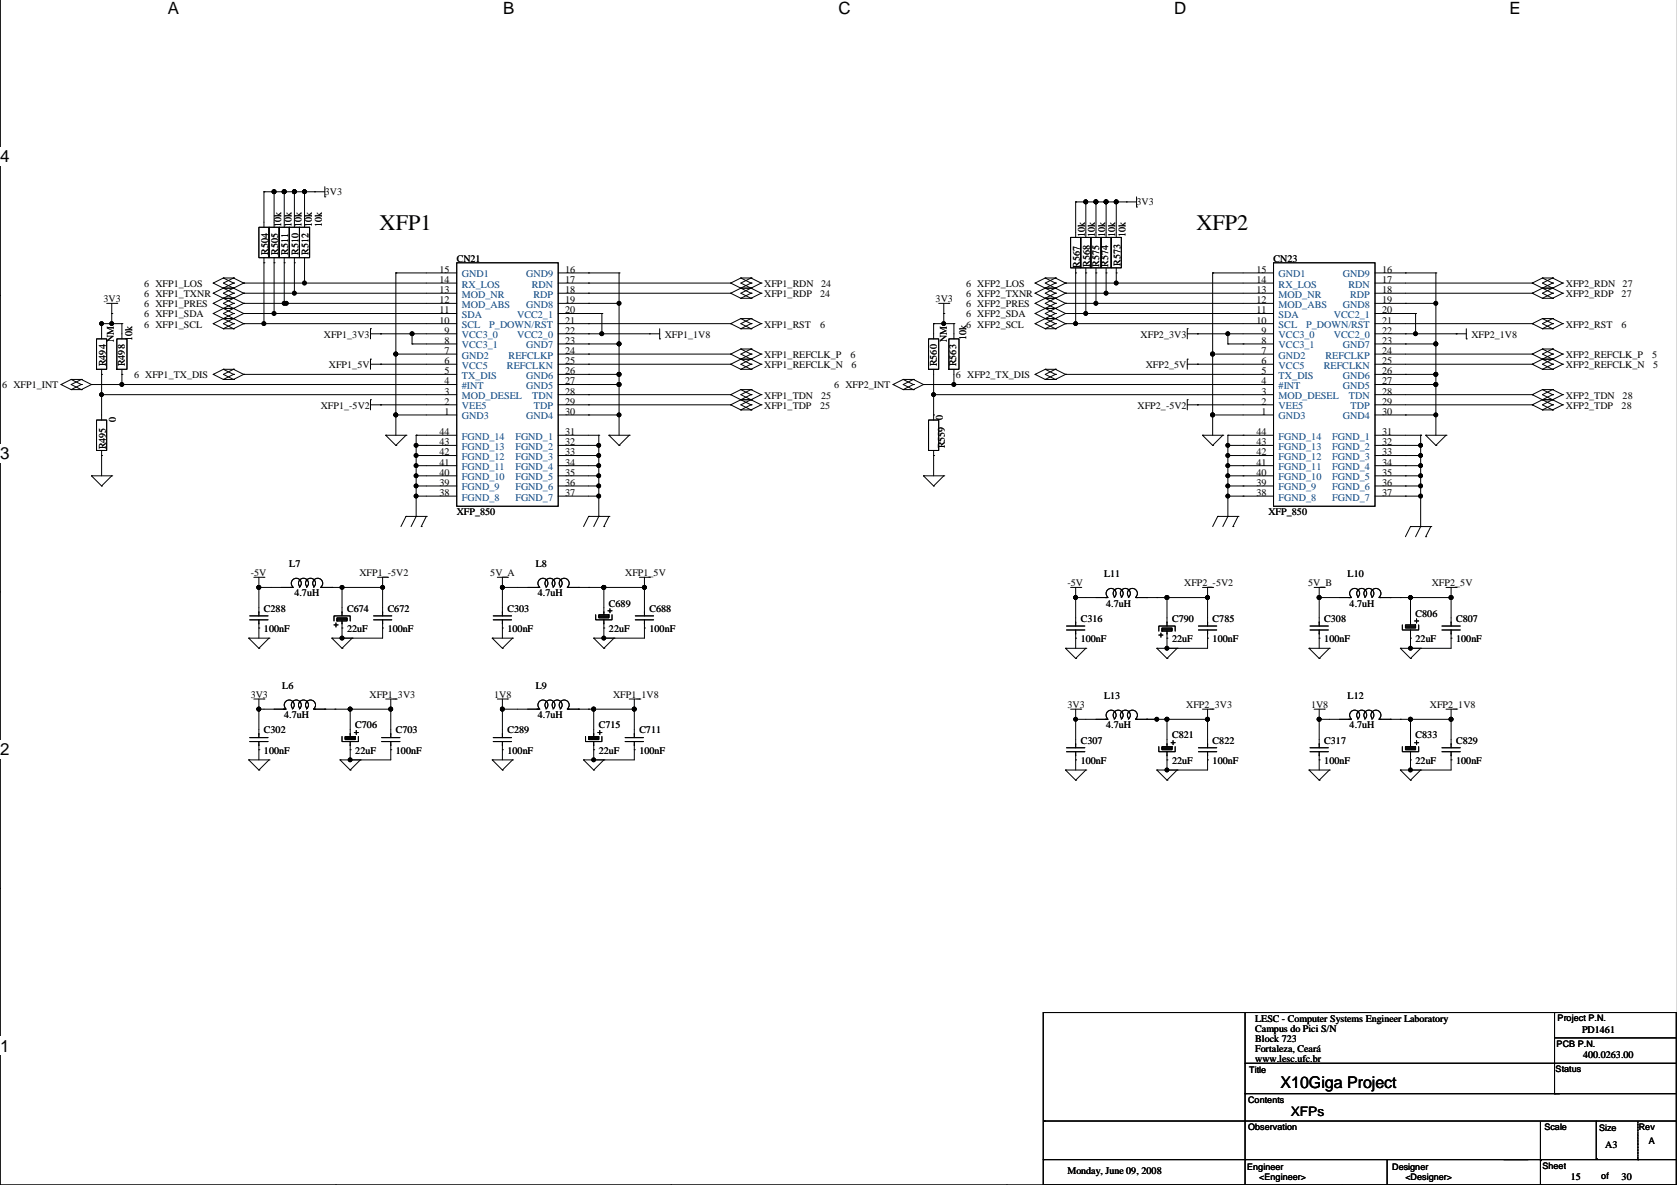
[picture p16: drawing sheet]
<svg xmlns="http://www.w3.org/2000/svg" width="420mm" height="297mm" viewBox="0 0 420 297" stroke-linecap="round" stroke-linejoin="round" font-family="sans-serif">
<defs><g id="words">
<g font-size="5.6">
<text x="95" y="57.6">XFP1</text>
<text x="299.5" y="57.6">XFP2</text>
</g>
<g font-size="4.2">
<text x="42" y="3.5">A</text>
<text x="126" y="3.5">B</text>
<text x="209.9" y="3.5">C</text>
<text x="293.9" y="3.5">D</text>
<text x="377.9" y="3.5">E</text>
<text x="0" y="40.6">4</text>
<text x="0" y="114.9">3</text>
<text x="0" y="189.1">2</text>
<text x="0" y="263.3">1</text>
</g>
<text font-size="4.1" x="320.6" y="272.4">X10Giga Project</text>
<text font-size="3.3" x="323.1" y="279.3">XFPs</text>
<g font-size="2.5">
<text x="81.3" y="48.8">3V3</text>
<text x="284.5" y="51.3">3V3</text>
<text x="70.4" y="56.9" transform="rotate(-90 70.4 56.9)">10k</text>
<text x="73" y="56.9" transform="rotate(-90 73 56.9)">10k</text>
<text x="75.5" y="56.9" transform="rotate(-90 75.5 56.9)">10k</text>
<text x="78" y="56.9" transform="rotate(-90 78 56.9)">10k</text>
<text x="80.6" y="56.9" transform="rotate(-90 80.6 56.9)">10k</text>
<text x="271.6" y="59.4" transform="rotate(-90 271.6 59.4)">10k</text>
<text x="274.1" y="59.4" transform="rotate(-90 274.1 59.4)">10k</text>
<text x="276.6" y="59.4" transform="rotate(-90 276.6 59.4)">10k</text>
<text x="279.2" y="59.4" transform="rotate(-90 279.2 59.4)">10k</text>
<text x="281.7" y="59.4" transform="rotate(-90 281.7 59.4)">10k</text>
<text x="67.1" y="63.7" transform="rotate(-90 67.1 63.7)">R504</text>
<text x="69.6" y="63.7" transform="rotate(-90 69.6 63.7)">R505</text>
<text x="72.2" y="63.7" transform="rotate(-90 72.2 63.7)">R511</text>
<text x="74.7" y="63.7" transform="rotate(-90 74.7 63.7)">R510</text>
<text x="77.3" y="63.7" transform="rotate(-90 77.3 63.7)">R512</text>
<text x="114.3" y="65.5">CN21</text>
<text x="318.8" y="65.5">CN23</text>
<text x="36.1" y="71.9">6 XFP1_LOS</text>
<text x="110" y="70.8">14</text>
<text x="110" y="68.3">15</text>
<text x="141.5" y="68.3">16</text>
<text x="141.5" y="70.8">17</text>
<text x="191.3" y="71.9">XFP1_RDN</text>
<text x="205.5" y="71.9">24</text>
<text x="241.8" y="71.9">6 XFP2_LOS</text>
<text x="270.3" y="67.1" transform="rotate(-90 270.3 67.1)">R567</text>
<text x="272.8" y="66.8" transform="rotate(-90 272.8 66.8)">R568</text>
<text x="275.1" y="66.8" transform="rotate(-90 275.1 66.8)">R575</text>
<text x="277.4" y="66.8" transform="rotate(-90 277.4 66.8)">R574</text>
<text x="280.5" y="66.6" transform="rotate(-90 280.5 66.6)">R573</text>
<text x="314.5" y="70.8">14</text>
<text x="314.5" y="68.3">15</text>
<text x="346" y="68.3">16</text>
<text x="346" y="70.8">17</text>
<text x="392" y="71.9">XFP2_RDN</text>
<text x="406.2" y="71.9">27</text>
<text x="25.9" y="75.7">3V3</text>
<text x="36.1" y="74.4">6 XFP1_TXNR</text>
<text x="36.1" y="76.9">6 XFP1_PRES</text>
<text x="110" y="75.9">12</text>
<text x="110" y="73.4">13</text>
<text x="141.5" y="73.4">18</text>
<text x="141.5" y="75.9">19</text>
<text x="191.3" y="74.4">XFP1_RDP</text>
<text x="205.3" y="74.4">24</text>
<text x="234.2" y="75.7">3V3</text>
<text x="241.8" y="74.4">6 XFP2_TXNR</text>
<text x="241.8" y="76.9">6 XFP2_PRES</text>
<text x="314.5" y="75.9">12</text>
<text x="314.5" y="73.4">13</text>
<text x="346" y="73.4">18</text>
<text x="346" y="75.9">19</text>
<text x="392" y="74.4">XFP2_RDP</text>
<text x="405.9" y="74.4">27</text>
<text x="36.1" y="79.5">6 XFP1_SDA</text>
<text x="36.1" y="82">6 XFP1_SCL</text>
<text x="110" y="81">10</text>
<text x="110" y="78.5">11</text>
<text x="111.3" y="83.5">9</text>
<text x="141.5" y="78.5">20</text>
<text x="141.5" y="81">21</text>
<text x="141.5" y="83.5">22</text>
<text x="191.3" y="82">XFP1_RST</text>
<text x="205.3" y="82">6</text>
<text x="241.8" y="79.5">6 XFP2_SDA</text>
<text x="241.8" y="82">6 XFP2_SCL</text>
<text x="314.5" y="81">10</text>
<text x="314.5" y="78.5">11</text>
<text x="315.8" y="83.5">9</text>
<text x="346" y="78.5">20</text>
<text x="346" y="81">21</text>
<text x="346" y="83.5">22</text>
<text x="392" y="82">XFP2_RST</text>
<text x="405.9" y="82">6</text>
<text x="28.5" y="85.6" transform="rotate(-90 28.5 85.6)">NM</text>
<text x="33.1" y="85.3" transform="rotate(-90 33.1 85.3)">10k</text>
<text x="81.1" y="84.6">XFP1_3V3</text>
<text x="111.3" y="88.6">7</text>
<text x="111.3" y="86.1">8</text>
<text x="141.5" y="86.1">23</text>
<text x="141.5" y="88.6">24</text>
<text x="166.4" y="84.6">XFP1_1V8</text>
<text x="191.3" y="89.6">XFP1_REFCLK_P</text>
<text x="212.9" y="89.6">6</text>
<text x="237" y="85.6" transform="rotate(-90 237 85.6)">NM</text>
<text x="241.9" y="85.1" transform="rotate(-90 241.9 85.1)">10k</text>
<text x="285.5" y="84.6">XFP2_3V3</text>
<text x="315.8" y="88.6">7</text>
<text x="315.8" y="86.1">8</text>
<text x="346" y="86.1">23</text>
<text x="346" y="88.6">24</text>
<text x="368.3" y="84.6">XFP2_1V8</text>
<text x="392" y="89.6">XFP2_REFCLK_P</text>
<text x="413.6" y="89.6">5</text>
<text x="26.5" y="91.7" transform="rotate(-90 26.5 91.7)">R494</text>
<text x="31.3" y="91.7" transform="rotate(-90 31.3 91.7)">R498</text>
<text x="33.5" y="94.7">6 XFP1_TX_DIS</text>
<text x="82.3" y="92.2">XFP1_5V</text>
<text x="111.3" y="93.7">5</text>
<text x="111.3" y="91.2">6</text>
<text x="141.5" y="91.2">25</text>
<text x="141.5" y="93.7">26</text>
<text x="191.3" y="92.2">XFP1_REFCLK_N</text>
<text x="213.1" y="92.2">6</text>
<text x="234.5" y="91.7" transform="rotate(-90 234.5 91.7)">R560</text>
<text x="239.3" y="94.7">6 XFP2_TX_DIS</text>
<text x="239.3" y="91.7" transform="rotate(-90 239.3 91.7)">R563</text>
<text x="286.8" y="92.2">XFP2_5V</text>
<text x="315.8" y="93.7">5</text>
<text x="315.8" y="91.2">6</text>
<text x="346" y="91.2">25</text>
<text x="346" y="93.7">26</text>
<text x="392" y="92.2">XFP2_REFCLK_N</text>
<text x="413.8" y="92.2">5</text>
<text x=".5" y="97.3">6 XFP1_INT</text>
<text x="111.3" y="101.3">2</text>
<text x="111.3" y="98.8">3</text>
<text x="111.3" y="96.2">4</text>
<text x="141.5" y="96.2">27</text>
<text x="141.5" y="98.8">28</text>
<text x="141.5" y="101.3">29</text>
<text x="191.3" y="99.8">XFP1_TDN</text>
<text x="205.5" y="99.8">25</text>
<text x="208.8" y="97.3">6 XFP2_INT</text>
<text x="315.8" y="101.3">2</text>
<text x="315.8" y="98.8">3</text>
<text x="315.8" y="96.2">4</text>
<text x="346" y="96.2">27</text>
<text x="346" y="98.8">28</text>
<text x="346" y="101.3">29</text>
<text x="392" y="99.8">XFP2_TDN</text>
<text x="406.2" y="99.8">28</text>
<text x="29" y="105.7" transform="rotate(-90 29 105.7)">0</text>
<text x="80.3" y="102.3">XFP1_-5V2</text>
<text x="111.3" y="103.9">1</text>
<text x="141.5" y="103.9">30</text>
<text x="191.3" y="102.3">XFP1_TDP</text>
<text x="205.3" y="102.3">25</text>
<text x="236" y="105.2" transform="rotate(-90 236 105.2)">0</text>
<text x="284.8" y="102.3">XFP2_-5V2</text>
<text x="315.8" y="103.9">1</text>
<text x="346" y="103.9">30</text>
<text x="392" y="102.3">XFP2_TDP</text>
<text x="405.9" y="102.3">28</text>
<text x="26.5" y="112.5" transform="rotate(-90 26.5 112.5)">R495</text>
<text x="110" y="111.5">43</text>
<text x="110" y="108.9">44</text>
<text x="141.5" y="108.9">31</text>
<text x="141.5" y="111.5">32</text>
<text x="236.5" y="112.3" transform="rotate(-90 236.5 112.3)">R559</text>
<text x="314.5" y="111.5">43</text>
<text x="314.5" y="108.9">44</text>
<text x="346" y="108.9">31</text>
<text x="346" y="111.5">32</text>
<text x="110" y="119.1">40</text>
<text x="110" y="116.6">41</text>
<text x="110" y="114">42</text>
<text x="141.5" y="114">33</text>
<text x="141.5" y="116.6">34</text>
<text x="141.5" y="119.1">35</text>
<text x="314.5" y="119.1">40</text>
<text x="314.5" y="116.6">41</text>
<text x="314.5" y="114">42</text>
<text x="346" y="114">33</text>
<text x="346" y="116.6">34</text>
<text x="346" y="119.1">35</text>
<text x="110" y="124.2">38</text>
<text x="110" y="121.6">39</text>
<text x="141.5" y="121.6">36</text>
<text x="141.5" y="124.2">37</text>
<text x="314.5" y="124.2">38</text>
<text x="314.5" y="121.6">39</text>
<text x="346" y="121.6">36</text>
<text x="346" y="124.2">37</text>
<text x="114.3" y="129">XFP_850</text>
<text x="317.5" y="129">XFP_850</text>
<text x="72.4" y="142">L7</text>
<text x="134.2" y="142">L8</text>
<text x="62.8" y="144.3">-5V</text>
<text x="73.7" y="149.3">4.7uH</text>
<text x="90" y="144.3">XFP1_-5V2</text>
<text x="122.7" y="144.3">5V_A</text>
<text x="134.7" y="149.3">4.7uH</text>
<text x="156.5" y="144.3">XFP1_5V</text>
<text x="267.2" y="146.8">-5V</text>
<text x="276.4" y="144.5">L11</text>
<text x="296.4" y="146.8">XFP2_-5V2</text>
<text x="327.4" y="146.8">5V_B</text>
<text x="337.4" y="144.5">L10</text>
<text x="358.4" y="146.8">XFP2_5V</text>
<text x="66.1" y="153.1">C288</text>
<text x="86.9" y="153.1">C674</text>
<text x="97" y="153.1">C672</text>
<text x="127" y="153.1">C303</text>
<text x="152.4" y="151.9">C689</text>
<text x="162.6" y="153.1">C688</text>
<text x="270.5" y="155.7">C316</text>
<text x="276.9" y="151.9">4.7uH</text>
<text x="293.4" y="155.7">C790</text>
<text x="303.6" y="155.7">C785</text>
<text x="331.5" y="155.7">C308</text>
<text x="337.9" y="151.9">4.7uH</text>
<text x="354.4" y="154.4">C806</text>
<text x="364.5" y="155.7">C807</text>
<text x="66.1" y="158.2">100nF</text>
<text x="86.9" y="158.2">22uF</text>
<text x="97" y="158.2">100nF</text>
<text x="127" y="158.2">100nF</text>
<text x="152.4" y="158.2">22uF</text>
<text x="162.6" y="158.2">100nF</text>
<text x="270.5" y="160.8">100nF</text>
<text x="293.4" y="160.8">22uF</text>
<text x="303.6" y="160.8">100nF</text>
<text x="331.5" y="160.8">100nF</text>
<text x="354.4" y="160.8">22uF</text>
<text x="364.5" y="160.8">100nF</text>
<text x="70.7" y="172.4">L6</text>
<text x="134.2" y="172.4">L9</text>
<text x="62.8" y="174.7">3V3</text>
<text x="71.2" y="179.8">4.7uH</text>
<text x="92.5" y="174.7">XFP1_3V3</text>
<text x="123.7" y="174.7">1V8</text>
<text x="134.7" y="179.8">4.7uH</text>
<text x="153.5" y="174.7">XFP1_1V8</text>
<text x="267.2" y="177.3">3V3</text>
<text x="276.4" y="175">L13</text>
<text x="297" y="177.3">XFP2_3V3</text>
<text x="328.2" y="177.3">1V8</text>
<text x="337.4" y="175">L12</text>
<text x="357.9" y="177.3">XFP2_1V8</text>
<text x="66.1" y="183.6">C302</text>
<text x="88.9" y="182.4">C706</text>
<text x="99.1" y="183.6">C703</text>
<text x="127" y="183.6">C289</text>
<text x="149.9" y="182.4">C715</text>
<text x="160.1" y="183.6">C711</text>
<text x="276.9" y="182.4">4.7uH</text>
<text x="293.4" y="184.9">C821</text>
<text x="337.9" y="182.4">4.7uH</text>
<text x="354.4" y="184.9">C833</text>
<text x="66.1" y="188.7">100nF</text>
<text x="88.9" y="188.7">22uF</text>
<text x="99.1" y="188.7">100nF</text>
<text x="127" y="188.7">100nF</text>
<text x="149.9" y="188.7">22uF</text>
<text x="160.1" y="188.7">100nF</text>
<text x="270.5" y="186.2">C307</text>
<text x="270.5" y="191.2">100nF</text>
<text x="293.4" y="191.2">22uF</text>
<text x="303.6" y="186.2">C822</text>
<text x="303.6" y="191.2">100nF</text>
<text x="331.5" y="186.2">C317</text>
<text x="331.5" y="191.2">100nF</text>
<text x="354.4" y="191.2">22uF</text>
<text x="364.5" y="186.2">C829</text>
<text x="364.5" y="191.2">100nF</text>
<text x="314.2" y="255.8">LESC - Computer Systems Engineer Laboratory</text>
<text x="314.2" y="258.3">Campus do Pici S/N</text>
<text x="314.2" y="260.8">Block 723</text>
<text x="314.2" y="263.4">Fortaleza, Ceará</text>
<text x="396" y="258.6">PD1461</text>
<text x="314.2" y="265.9">www.lesc.ufc.br</text>
<text x="396.3" y="264.9">400.0263.00</text>
<text x="401.8" y="287.5">A3</text>
<text x="267.2" y="293.9">Monday, June 09, 2008</text>
<text x="393.2" y="295.4">15</text>
<text x="405.9" y="295.4">30</text>
</g>
<g font-size="2.5" fill="#004080">
<text x="115.6" y="69.5">GND1</text>
<text x="131.7" y="69.5">GND9</text>
<text x="320.1" y="69.5">GND1</text>
<text x="336.2" y="69.5">GND9</text>
<text x="115.6" y="77.1">MOD_ABS</text>
<text x="115.6" y="74.5">MOD_NR</text>
<text x="115.6" y="72">RX_LOS</text>
<text x="131.7" y="77.1">GND8</text>
<text x="133.1" y="72">RDN</text>
<text x="133.5" y="74.5">RDP</text>
<text x="320.1" y="77.1">MOD_ABS</text>
<text x="320.1" y="74.5">MOD_NR</text>
<text x="320.1" y="72">RX_LOS</text>
<text x="336.2" y="77.1">GND8</text>
<text x="337.6" y="72">RDN</text>
<text x="338" y="74.5">RDP</text>
<text x="115.6" y="82.2">SCL</text>
<text x="115.6" y="79.6">SDA</text>
<text x="122.5" y="82.2">P_DOWN/RST</text>
<text x="129.4" y="79.6">VCC2_1</text>
<text x="320.1" y="82.2">SCL</text>
<text x="320.1" y="79.6">SDA</text>
<text x="327" y="82.2">P_DOWN/RST</text>
<text x="333.9" y="79.6">VCC2_1</text>
<text x="115.6" y="89.8">GND2</text>
<text x="115.6" y="87.2">VCC3_1</text>
<text x="115.6" y="84.7">VCC3_0</text>
<text x="127.3" y="89.8">REFCLKP</text>
<text x="129.4" y="84.7">VCC2_0</text>
<text x="131.7" y="87.2">GND7</text>
<text x="320.1" y="89.8">GND2</text>
<text x="320.1" y="87.2">VCC3_1</text>
<text x="320.1" y="84.7">VCC3_0</text>
<text x="331.8" y="89.8">REFCLKP</text>
<text x="333.9" y="84.7">VCC2_0</text>
<text x="336.2" y="87.2">GND7</text>
<text x="115.6" y="94.9">TX_DIS</text>
<text x="115.6" y="92.3">VCC5</text>
<text x="126.9" y="92.3">REFCLKN</text>
<text x="131.7" y="94.9">GND6</text>
<text x="320.1" y="94.9">TX_DIS</text>
<text x="320.1" y="92.3">VCC5</text>
<text x="331.4" y="92.3">REFCLKN</text>
<text x="336.2" y="94.9">GND6</text>
<text x="115.6" y="99.9">MOD_DESEL</text>
<text x="115.6" y="97.4">#INT</text>
<text x="131.7" y="97.4">GND5</text>
<text x="133.2" y="99.9">TDN</text>
<text x="320.1" y="99.9">MOD_DESEL</text>
<text x="320.1" y="97.4">#INT</text>
<text x="336.2" y="97.4">GND5</text>
<text x="337.7" y="99.9">TDN</text>
<text x="115.6" y="105">GND3</text>
<text x="115.6" y="102.5">VEE5</text>
<text x="131.7" y="105">GND4</text>
<text x="133.6" y="102.5">TDP</text>
<text x="320.1" y="105">GND3</text>
<text x="320.1" y="102.5">VEE5</text>
<text x="336.2" y="105">GND4</text>
<text x="338.1" y="102.5">TDP</text>
<text x="115.6" y="112.6">FGND_13</text>
<text x="115.6" y="110.1">FGND_14</text>
<text x="129" y="110.1">FGND_1</text>
<text x="129" y="112.6">FGND_2</text>
<text x="320.1" y="112.6">FGND_13</text>
<text x="320.1" y="110.1">FGND_14</text>
<text x="333.5" y="110.1">FGND_1</text>
<text x="333.5" y="112.6">FGND_2</text>
<text x="115.6" y="117.7">FGND_11</text>
<text x="115.6" y="115.2">FGND_12</text>
<text x="129" y="115.2">FGND_3</text>
<text x="129" y="117.7">FGND_4</text>
<text x="320.1" y="117.7">FGND_11</text>
<text x="320.1" y="115.2">FGND_12</text>
<text x="333.5" y="115.2">FGND_3</text>
<text x="333.5" y="117.7">FGND_4</text>
<text x="115.6" y="125.3">FGND_8</text>
<text x="115.6" y="122.8">FGND_9</text>
<text x="115.6" y="120.3">FGND_10</text>
<text x="129" y="120.3">FGND_5</text>
<text x="129" y="122.8">FGND_6</text>
<text x="129" y="125.3">FGND_7</text>
<text x="320.1" y="125.3">FGND_8</text>
<text x="320.1" y="122.8">FGND_9</text>
<text x="320.1" y="120.3">FGND_10</text>
<text x="333.5" y="120.3">FGND_5</text>
<text x="333.5" y="122.8">FGND_6</text>
<text x="333.5" y="125.3">FGND_7</text>
</g>
<g font-size="2.3">
<text x="389.9" y="255.6">Project P.N.</text>
<text x="389.7" y="262.1">PCB P.N.</text>
<text x="312.7" y="268.7">Title</text>
<text x="389.4" y="268.5">Status</text>
<text x="312.5" y="276.1">Contents</text>
<text x="312.5" y="283">Observation</text>
<text x="386.6" y="283">Scale</text>
<text x="400.3" y="283.2">Size</text>
<text x="410.2" y="283">Rev</text>
<text x="412.8" y="286.5">A</text>
<text x="312.2" y="292.9">Engineer</text>
<text x="348.5" y="292.9">Designer</text>
<text x="386.1" y="292.6">Sheet</text>
<text x="315.2" y="295.4">&lt;Engineer&gt;</text>
<text x="351.8" y="295.4">&lt;Designer&gt;</text>
<text x="400.9" y="295.2">of</text>
</g>
</g></defs>
<path d="M0 -.1v296.8h419.9" fill="none" stroke="#000" stroke-width=".25"/>
<path d="M42 -.1h2.8v4.5h-2.8z" fill="#fff"/>
<path d="M84 296.7h.1" fill="none" stroke="#000" stroke-width=".25"/>
<path d="M126 -.1h2.8v4.5h-2.8z" fill="#fff"/>
<path d="M168 296.7h.1" fill="none" stroke="#000" stroke-width=".25"/>
<path d="M209.9 -.1h3.1v4.5h-3.1z" fill="#fff"/>
<path d="M252 296.7h.1" fill="none" stroke="#000" stroke-width=".25"/>
<path d="M293.9 -.1h3.1v4.5h-3.1z" fill="#fff"/>
<path d="M335.9 296.7h.1" fill="none" stroke="#000" stroke-width=".25"/>
<g fill="#fff">
<path d="M377.9 -.1h2.8v4.5h-2.8z"/>
<path d="M0 36.9h2.4v4.7h-2.4z"/>
<path d="M0 111.1h2.4v4.7h-2.4z"/>
</g>
<path d="M0 74h.1" fill="none" stroke="#000" stroke-width=".25"/>
<path d="M0 185.3h2.4v4.7h-2.4z" fill="#fff"/>
<path d="M0 148.2h.1" fill="none" stroke="#000" stroke-width=".25"/>
<path d="M0 259.5h2.4v4.7h-2.4z" fill="#fff"/>
<g fill="none" stroke="#000" stroke-width=".25">
<path d="M64.8 56.9h2.5v7.6h-2.5zM66.1 48h.1M66.1 48v8.9M66.1 48h15.2M67.3 56.9h2.6v7.6h-2.6zM68.6 48h.1M68.6 48v8.9M69.9 56.9h2.5v7.6h-2.5zM71.2 48h.1M71.2 48v8.9M72.4 56.9h2.6v7.6h-2.6zM73.7 48h.1"/>
<path d="M73.7 48v8.9M75 56.9h2.5v7.6h-2.5zM76.2 48h.1M76.2 48v8.9M78.8 48h.1M81.3 49.3h.1M81.3 46.7v2.6M268 59.4h2.5v7.7h-2.5zM269.3 50.6h.1M269.3 50.6v8.8M269.3 50.6h15.2M270.5 59.4h2.6v7.7h-2.6z"/>
<path d="M271.8 50.6h.1M271.8 50.6v8.8M273.1 59.4h2.5v7.7h-2.5zM274.4 50.6h.1M274.4 50.6v8.8M275.6 59.4h2.6v7.7h-2.6zM276.9 50.6h.1M276.9 50.6v8.8M278.2 59.4h2.5v7.7h-2.5zM279.4 50.6h.1M279.4 50.6v8.8M282 50.6h.1"/>
<path d="M284.5 51.8h.1M284.5 49.3v2.5M26.7 76h2.5M28 78.5h.1M28 76v5M29.2 76h.1M53.4 70.9h.1M53.4 73.4h.1M53.4 76h.1M53.4 78.5h.1M53.4 70.9l5.1 2.5M53.4 73.4l5.1 2.6"/>
<path d="M53.4 76l5.1 2.5M53.4 78.5l5.1 2.5M55.9 72.1h.1M55.9 69.6h.1M55.9 74.7h.1M55.9 77.2h.1M55.9 79.8h.1M55.9 72.1h2.6M55.9 69.6h2.6M55.9 69.6l-2.5 1.3M55.9 69.6l2.6 1.3M55.9 74.7h2.6"/>
<path d="M55.9 77.2h2.6M55.9 79.8h2.6M58.5 69.6h.1M58.5 72.1h.1M58.5 70.9h.1M58.5 74.7h.1M58.5 73.4h.1M58.5 77.2h.1M58.5 76h.1M58.5 79.8h.1M58.5 78.5h.1M58.5 69.6l2.5 1.3"/>
<path d="M58.5 69.6l-2.6 1.3 5.1 2.5M58.5 70.9l-5.1 2.5M58.5 73.4l-5.1 2.6M58.5 76l-5.1 2.5M58.5 78.5l-5.1 2.5M61 73.4h.1M61 78.5h.1M61 76h.1M61 70.9h.1M61 73.4h53.3M61 70.9h53.3M61 78.5h53.3"/>
<path d="M61 76h53.3M61 70.9l-5.1 2.5 5.1 2.6M61 73.4l-5.1 2.6 5.1 2.5M61 76l-5.1 2.5 5.1 2.5M61 78.5l-5.1 2.5 2.6 1.3M66.1 65.8h.1M66.1 64.5v16.5M68.6 78.5h.1M68.6 65.8h.1M68.6 64.5v14M71.2 65.8h.1M71.2 76h.1"/>
<path d="M71.2 64.5v11.5M71.6 76h.1M73.7 73.4h.1M73.7 65.8h.1M73.7 64.5v8.9M76.2 70.9h.1M76.2 64.5v6.4M99.1 68.3h.1M99.1 68.3h15.2M99.1 68.3v40.7M114.3 65.8h25.4v61h-25.4zM139.7 68.3h15.3"/>
<path d="M139.7 73.4h43.2M139.7 70.9h43.2M139.7 78.5h11M139.7 76h15.3M147.4 68.3h.1M147.4 73.4h.1M147.4 70.9h.1M147.4 76h.1M147.4 78.5h.1M150.7 78.5h.1M150.7 78.5v5.1M155 68.3h.1"/>
<path d="M155 76h.1M155 68.3v40.7M182.9 70.9h.1M182.9 73.4h.1M182.9 70.9l5.1 2.5M182.9 73.4l2.6 1.3M185.5 72.1h.1M185.5 69.6h.1M185.5 74.7h.1M185.5 79.8h.1M185.5 72.1h2.5M185.5 69.6h2.5"/>
<path d="M185.5 74.7h2.5M185.5 79.8h2.5M185.5 69.6l-2.6 1.3M185.5 69.6l2.5 1.3M185.5 72.1l-2.6 1.3M185.5 79.8l-2.6 1.2M185.5 79.8l2.5 1.2M188 69.6h.1M188 72.1h.1M188 70.9h.1M188 74.7h.1M188 73.4h.1"/>
<path d="M188 79.8h.1M188 69.6l2.5 1.3M188 69.6l-2.5 1.3 5 2.5M188 70.9l-2.5 1.2M188 73.4l-2.5 1.3M188 79.8l2.5 1.2M188 79.8l-2.5 1.2 2.5 1.3M190.5 70.9h.1M190.5 73.4h.1M190.5 70.9l-5 2.5 2.5 1.3M190.5 73.4l-2.5 1.3M235 76h2.5"/>
<path d="M236.3 78.5h.1M236.3 76v5M237.5 76h.1M259.1 70.9h.1M259.1 73.4h.1M259.1 76h.1M259.1 78.5h.1M259.1 70.9l5.1 2.5M259.1 73.4l5.1 2.6M259.1 76l5.1 2.5M259.1 78.5l5.1 2.5M261.7 72.1h.1"/>
<path d="M261.7 69.6h.1M261.7 74.7h.1M261.7 77.2h.1M261.7 79.8h.1M261.7 72.1h2.5M261.7 69.6h2.5M261.7 74.7h2.5M261.7 77.2h2.5M261.7 79.8h2.5M261.7 69.6l-2.6 1.3M261.7 69.6l2.5 1.3M264.2 69.6h.1"/>
<path d="M264.2 72.1h.1M264.2 70.9h.1M264.2 74.7h.1M264.2 73.4h.1M264.2 77.2h.1M264.2 76h.1M264.2 79.8h.1M264.2 78.5h.1M264.2 69.6l2.5 1.3M264.2 69.6l-2.5 1.3 5 2.5M264.2 70.9l-5.1 2.5M264.2 73.4l-5.1 2.6"/>
<path d="M264.2 76l-5.1 2.5M264.2 78.5l-5.1 2.5M266.7 70.9h.1M266.7 73.4h.1M266.7 76h.1M266.7 78.5h.1M266.7 73.4h52.1M266.7 70.9h52.1M266.7 78.5h52.1M266.7 76h52.1M266.7 70.9l-5 2.5 5 2.6M266.7 73.4l-5 2.6 5 2.5"/>
<path d="M266.7 76l-5 2.5 5 2.5M266.7 78.5l-5 2.5 2.5 1.3M269.3 68.3h.1M269.3 67.1v13.9M271.8 78.5h.1M271.8 68.3h.1M271.8 67.1v11.4M274.4 76h.1M274.4 68.3h.1M274.4 67.1v8.9M276.9 73.4h.1M276.9 68.3h.1"/>
<path d="M276.9 67.1v6.3M279.4 70.9h.1M279.4 68.3h.1M279.4 67.1v3.8M303.6 68.3h.1M303.6 68.3h15.2M303.6 68.3v40.7M318.8 65.8h25.4v61h-25.4zM344.2 68.3h15.2M344.2 73.4h39.4M344.2 70.9h39.4M344.2 78.5h10.2"/>
<path d="M344.2 76h15.2M351.8 68.3h.1M351.8 76h.1M351.8 78.5h.1M354.4 78.5h.1M354.4 78.5v5.1M359.4 68.3h.1M359.4 76h.1M359.4 68.3v40.7M383.6 73.4h.1M383.6 70.9h.1M383.6 70.9l5.1 2.5"/>
<path d="M383.6 73.4l2.5 1.3M386.1 72.1h.1M386.1 69.6h.1M386.1 74.7h.1M386.1 79.8h.1M386.1 72.1h2.6M386.1 69.6h2.6M386.1 74.7h2.6M386.1 79.8h2.6M386.1 69.6l-2.5 1.3M386.1 69.6l2.6 1.3M386.1 79.8l-2.5 1.2"/>
<path d="M386.1 79.8l2.6 1.2M388.7 69.6h.1M388.7 72.1h.1M388.7 70.9h.1M388.7 74.7h.1M388.7 73.4h.1M388.7 79.8h.1M388.7 69.6l2.5 1.3M388.7 69.6l-2.6 1.3 5.1 2.5M388.7 70.9l-5.1 2.5M388.7 73.4l-2.6 1.3M388.7 79.8l2.5 1.2"/>
<path d="M388.7 79.8l-2.6 1.2 2.6 1.3M391.2 70.9h.1M391.2 73.4h.1M391.2 70.9l-5.1 2.5 2.6 1.3M391.2 73.4l-2.5 1.3M15.3 96.3h.1M15.3 96.3l2.5 1.2M17.8 97.5h.1M17.8 95h.1M17.8 95h2.6M17.8 97.5h2.6M17.8 95l-2.5 1.3"/>
<path d="M17.8 95l2.6 1.3M20.4 95h.1M20.4 97.5h.1M20.4 96.3h.1M20.4 95l2.5 1.3M20.4 95l-2.6 1.3 2.6 1.2M20.4 96.3l-2.6 1.2M22.9 96.3h.1M22.9 96.3h91.4M22.9 96.3l-2.5 1.2M24.2 84.8h2.5v7.7h-2.5zM25.4 98.8h.1"/>
<path d="M25.4 81h.1M25.4 93.7h.1M25.4 98.8h88.9M25.4 81h5.1M25.4 81v3.8M25.4 92.5v12.7M28 81h.1M29.2 84.8h2.6v7.7h-2.6zM30.5 93.7h.1M30.5 96.3h.1M30.5 81h.1M30.5 81v3.8"/>
<path d="M30.5 92.5v3.8M53.4 81h.1M53.4 93.7h.1M53.4 81l2.5 1.3M53.4 93.7l2.5 1.3M55.9 82.3h.1M55.9 95h.1M55.9 92.5h.1M55.9 82.3h2.6M55.9 95h2.6M55.9 92.5h2.6M55.9 92.5l-2.5 1.2"/>
<path d="M55.9 92.5l2.6 1.2M58.5 82.3h.1M58.5 81h.1M58.5 92.5h.1M58.5 95h.1M58.5 93.7h.1M58.5 81l-2.6 1.3M58.5 92.5l2.5 1.2M58.5 92.5l-2.6 1.2 2.6 1.3M58.5 93.7l-2.6 1.3M61 93.7h.1M61 81h.1"/>
<path d="M61 81h53.3M61 93.7h53.3M61 81l-2.5 1.3M61 93.7l-2.5 1.3M66.1 81h.1M92.7 89.9h.1M92.7 82.3h.1M92.7 83.6h21.6M92.7 91.2h21.6M92.7 82.3v2.5M92.7 89.9v2.6M95.3 83.6h.1"/>
<path d="M95.3 91.2h.1M99.1 88.7h.1M99.1 88.7h15.2M103.2 83.6h.1M103.2 86.1h.1M103.2 86.1h11.1M103.2 83.6v2.5M139.7 83.6h25.4M139.7 98.8h43.2M139.7 91.2h43.2M139.7 88.7h43.2M139.7 81h43.2"/>
<path d="M139.7 93.7h15.3M139.7 96.3h15.3M139.7 86.1h15.3M147.4 83.6h.1M147.4 98.8h.1M147.4 91.2h.1M147.4 88.7h.1M147.4 81h.1M147.4 96.3h.1M147.4 93.7h.1M147.4 86.1h.1M150.7 83.6h.1"/>
<path d="M155 86.1h.1M155 93.7h.1M155 96.3h.1M162.6 83.6h.1M165.1 84.8h.1M165.1 82.3v2.5M182.9 81h.1M182.9 88.7h.1M182.9 91.2h.1M182.9 98.8h.1M182.9 81l2.6 1.3M182.9 88.7l5.1 2.5"/>
<path d="M182.9 91.2l2.6 1.3M182.9 98.8l5.1 2.6M185.5 82.3h.1M185.5 89.9h.1M185.5 87.4h.1M185.5 92.5h.1M185.5 97.5h.1M185.5 82.3h2.5M185.5 92.5h2.5M185.5 97.5h2.5M185.5 89.9h2.5M185.5 87.4h2.5"/>
<path d="M185.5 87.4l-2.6 1.3M185.5 87.4l2.5 1.3M185.5 97.5l-2.6 1.3M185.5 97.5l2.5 1.3M188 82.3h.1M188 81h.1M188 87.4h.1M188 89.9h.1M188 88.7h.1M188 92.5h.1M188 91.2h.1M188 97.5h.1"/>
<path d="M188 98.8h.1M188 81l-2.5 1.3M188 87.4l2.5 1.3M188 87.4l-2.5 1.3 5 2.5M188 88.7l-5.1 2.5M188 91.2l-2.5 1.3M188 97.5l2.5 1.3M188 97.5l-2.5 1.3 5 2.6M188 98.8l-5.1 2.6M190.5 81h.1M190.5 88.7h.1M190.5 91.2h.1"/>
<path d="M190.5 98.8h.1M190.5 81l-2.5 1.3M190.5 88.7l-5 2.5 2.5 1.3M190.5 91.2l-2.5 1.3M190.5 98.8l-5 2.6 2.5 1.2M223.6 96.3h.1M223.6 96.3l2.5 1.2M226.1 97.5h.1M226.1 95h.1M226.1 95h2.5M226.1 97.5h2.5M226.1 95l2.5 1.3"/>
<path d="M226.1 95l-2.5 1.3M228.6 95h.1M228.6 97.5h.1M228.6 96.3h.1M228.6 95l2.6 1.3M228.6 95l-2.5 1.3 2.5 1.2M228.6 96.3l-2.5 1.2M231.2 96.3h.1M231.2 96.3h87.6M231.2 96.3l-2.6 1.2M232.4 84.8h2.6v7.7h-2.6zM233.7 98.8h.1"/>
<path d="M233.7 81h.1M233.7 98.8h85.1M233.7 81h5.1M233.7 81v3.8M233.7 92.5v12.7M236.3 81h.1M237.5 84.8h2.6v7.7h-2.6zM238.8 96.3h.1M238.8 81h.1M238.8 81v3.8M238.8 92.5v3.8M259.1 81h.1"/>
<path d="M259.1 93.7h.1M259.1 81l2.6 1.3M259.1 93.7l2.6 1.3M261.7 82.3h.1M261.7 95h.1M261.7 92.5h.1M261.7 82.3h2.5M261.7 95h2.5M261.7 92.5h2.5M261.7 92.5l-2.6 1.2M261.7 92.5l2.5 1.2M264.2 82.3h.1"/>
<path d="M264.2 81h.1M264.2 92.5h.1M264.2 95h.1M264.2 93.7h.1M264.2 81l-2.5 1.3M264.2 92.5l2.5 1.2M264.2 92.5l-2.5 1.2 2.5 1.3M264.2 93.7l-2.5 1.3M266.7 93.7h.1M266.7 81h.1M266.7 81h52.1M266.7 93.7h52.1"/>
<path d="M266.7 81l-2.5 1.3M266.7 93.7l-2.5 1.3M269.3 81h.1M297.2 89.9h.1M297.2 82.3h.1M297.2 83.6h21.6M297.2 91.2h21.6M297.2 82.3v2.5M297.2 89.9v2.6M299.8 91.2h.1M299.8 83.6h.1M303.6 88.7h.1"/>
<path d="M303.6 88.7h15.2M307.4 83.6h.1M307.4 86.1h.1M307.4 86.1h11.4M307.4 83.6v2.5M311.2 86.1h.1M344.2 83.6h22.9M344.2 98.8h39.4M344.2 91.2h39.4M344.2 88.7h39.4M344.2 81h39.4M344.2 93.7h15.2"/>
<path d="M344.2 96.3h15.2M344.2 86.1h15.2M351.8 83.6h.1M351.8 96.3h.1M351.8 93.7h.1M351.8 86.1h.1M359.4 86.1h.1M359.4 93.7h.1M359.4 96.3h.1M364.5 83.6h.1M367.1 84.8h.1M367.1 82.3v2.5"/>
<path d="M383.6 98.8h.1M383.6 88.7h.1M383.6 91.2h.1M383.6 81h.1M383.6 81l2.5 1.3M383.6 88.7l5.1 2.5M383.6 91.2l2.5 1.3M383.6 98.8l5.1 2.6M386.1 82.3h.1M386.1 89.9h.1M386.1 87.4h.1M386.1 92.5h.1"/>
<path d="M386.1 97.5h.1M386.1 82.3h2.6M386.1 92.5h2.6M386.1 97.5h2.6M386.1 89.9h2.6M386.1 87.4h2.6M386.1 87.4l-2.5 1.3M386.1 87.4l2.6 1.3M386.1 97.5l-2.5 1.3M386.1 97.5l2.6 1.3M388.7 82.3h.1M388.7 81h.1"/>
<path d="M388.7 87.4h.1M388.7 89.9h.1M388.7 88.7h.1M388.7 92.5h.1M388.7 91.2h.1M388.7 97.5h.1M388.7 98.8h.1M388.7 81l-2.6 1.3M388.7 87.4l2.5 1.3M388.7 87.4l-2.6 1.3 5.1 2.5M388.7 88.7l-5.1 2.5M388.7 91.2l-2.6 1.3"/>
<path d="M388.7 97.5l2.5 1.3M388.7 97.5l-2.6 1.3 5.1 2.6M388.7 98.8l-5.1 2.6M391.2 81h.1M391.2 88.7h.1M391.2 91.2h.1M391.2 98.8h.1M391.2 81l-2.5 1.3M391.2 88.7l-5.1 2.5 2.6 1.3M391.2 91.2l-2.5 1.3M391.2 98.8l-5.1 2.6 2.6 1.2M22.9 119.1h.1"/>
<path d="M22.9 119.1h5.1M22.9 119.1l2.5 2.6M24.2 105.2h2.5v7.6h-2.5zM25.4 114.1h.1M25.4 112.8v6.3M28 119.1h.1M28 119.1l-2.6 2.6M92.7 100.1h.1M92.7 101.4h21.6M92.7 100.1v2.5M95.3 101.4h.1M96.6 109h.1"/>
<path d="M96.6 109h5M96.6 109l2.5 2.5M99.1 103.9h.1M99.1 111.5h.1M99.1 103.9h15.2M101.6 109h.1M101.6 109l-2.5 2.5M104.2 109h.1M104.2 111.5h.1M104.2 114.1h.1M104.2 116.6h.1M104.2 119.1h.1"/>
<path d="M104.2 109h10.1M104.2 111.5h10.1M104.2 114.1h10.1M104.2 116.6h10.1M104.2 119.1h10.1M104.2 109v20.3M139.7 101.4h43.2M139.7 103.9h15.3M139.7 109h10.2M139.7 111.5h10.2M139.7 114.1h10.2M139.7 116.6h10.2"/>
<path d="M139.7 119.1h10.2M147.4 101.4h.1M147.4 103.9h.1M149.9 111.5h.1M149.9 109h.1M149.9 114.1h.1M149.9 116.6h.1M149.9 119.1h.1M149.9 109v20.3M152.4 109h.1M152.4 109h5.1M152.4 109l2.6 2.5"/>
<path d="M155 103.9h.1M155 111.5h.1M157.5 109h.1M157.5 109l-2.5 2.5M182.9 101.4h.1M182.9 101.4l2.6 1.2M185.5 100.1h.1M185.5 102.6h.1M185.5 100.1h2.5M185.5 102.6h2.5M188 100.1h.1M188 102.6h.1"/>
<path d="M188 101.4h.1M188 101.4l-2.5 1.2M190.5 101.4h.1M190.5 101.4l-2.5 1.2M231.2 119.1h.1M231.2 119.1h5.1M231.2 119.1l2.5 2.6M232.4 105.2h2.6v7.6h-2.6zM233.7 114.1h.1M233.7 103.9h.1M233.7 112.8v6.3M236.3 119.1h.1"/>
<path d="M236.3 119.1l-2.6 2.6M297.2 100.1h.1M297.2 101.4h21.6M297.2 100.1v2.5M299.8 101.4h.1M301 109h.1M301 109h5.1M301 109l2.6 2.5M303.6 103.9h.1M303.6 111.5h.1M303.6 103.9h15.2M306.1 109h.1"/>
<path d="M306.1 109l-2.5 2.5M307.4 109h.1M307.4 111.5h.1M307.4 114.1h.1M307.4 116.6h.1M307.4 119.1h.1M307.4 109h11.4M307.4 111.5h11.4M307.4 114.1h11.4M307.4 116.6h11.4M307.4 119.1h11.4M307.4 109v20.3"/>
<path d="M311.2 109h.1M311.2 111.5h.1M311.2 114.1h.1M311.2 116.6h.1M311.2 119.1h.1M344.2 101.4h39.4M344.2 103.9h15.2M344.2 109h11.4M344.2 111.5h11.4M344.2 114.1h11.4M344.2 116.6h11.4M344.2 119.1h11.4"/>
<path d="M351.8 103.9h.1M351.8 114.1h.1M351.8 116.6h.1M351.8 119.1h.1M355.6 109h.1M355.6 111.5h.1M355.6 114.1h.1M355.6 116.6h.1M355.6 119.1h.1M355.6 109v22.8M356.9 109h.1M356.9 109h5.1"/>
<path d="M356.9 109l2.5 2.5M359.4 103.9h.1M359.4 111.5h.1M362 109h.1M362 109l-2.6 2.5M383.6 101.4h.1M383.6 101.4l2.5 1.2M386.1 100.1h.1M386.1 102.6h.1M386.1 100.1h2.6M386.1 102.6h2.6M388.7 100.1h.1"/>
<path d="M388.7 102.6h.1M388.7 101.4h.1M388.7 101.4l-2.6 1.2M391.2 101.4h.1M391.2 101.4l-2.5 1.2M25.4 121.7h.1M101.6 129.3h.1M101.6 129.3h5.1M101.6 129.3l-1.2 2.5M104.2 121.7h.1M104.2 124.2h.1M104.2 129.3h.1"/>
<path d="M104.2 121.7h10.1M104.2 124.2h10.1M104.2 129.3l-1.3 2.5M105.4 131.8h.1M106.7 129.3h.1M106.7 129.3l-1.3 2.5M139.7 121.7h10.2M139.7 124.2h10.2M147.4 129.3h.1M147.4 129.3l-1.3 2.5M147.4 129.3h5M149.9 121.7h.1"/>
<path d="M149.9 124.2h.1M149.9 129.3h.1M149.9 129.3l-1.3 2.5M151.2 131.8h.1M152.4 129.3h.1M152.4 129.3l-1.2 2.5M233.7 121.7h.1M304.8 129.3h.1M304.8 129.3h5.1M304.8 129.3l-1.2 2.5M307.4 124.2h.1M307.4 121.7h.1"/>
<path d="M307.4 129.3h.1M307.4 121.7h11.4M307.4 124.2h11.4M307.4 129.3l-1.3 2.5M308.6 131.8h.1M309.9 129.3h.1M309.9 129.3l-1.3 2.5M311.2 121.7h.1M311.2 124.2h.1M344.2 121.7h11.4M344.2 124.2h11.4M351.8 121.7h.1"/>
<path d="M351.8 124.2h.1M353.1 131.8h.1M353.1 131.8l-1.3 2.6M353.1 131.8h5.1M355.6 124.2h.1M355.6 121.7h.1M355.6 131.8h.1M355.6 131.8l-1.2 2.6M356.9 134.4h.1M358.2 131.8h.1M358.2 131.8l-1.3 2.6M62.3 159.8h.1"/>
<path d="M62.3 159.8h5M62.3 159.8l2.5 2.5M62.5 155.2h4.6M62.5 154.2h4.6M63.5 144.5h2.6M64.8 147.1h.1M64.8 157.2h.1M64.8 144.5v9.7M64.8 155.2v4.6M64.8 147.1h8.6M66.1 144.5h.1M67.3 159.8h.1"/>
<path d="M67.3 159.8l-2.5 2.5M72.9 147.1h.1M73.3 146.9a1.25 1.25 0 0 1 0-1.8 1.25 1.25 0 0 1 1.8 .1 1.25 1.25 0 0 1-.2 1.8M75.1 146.9a1.25 1.25 0 0 1 0-1.8 1.25 1.25 0 0 1 1.8 .1 1.25 1.25 0 0 1-.2 1.8M76.9 146.9a1.25 1.25 0 0 1 0-1.8 1.25 1.25 0 0 1 1.8 .1 1.25 1.25 0 0 1-.2 1.8M78.7 146.9a1.25 1.25 0 0 1 0-1.8 1.25 1.25 0 0 1 1.8 .1 1.25 1.25 0 0 1-.2 1.8l15.5 .1M83.1 159.8h.1M83.1 147.1h.1M83.1 159.8l2.5 2.5M83.6 155.5v-1.3h4.1v1.3M83.6 156.5h1M84.1 156v1"/>
<path d="M84.3 154.7h2.6v.8h-2.6zM84.3 154.9h2.6M84.3 155.2h2.6M85.6 157.2h.1M85.6 147.1h.1M85.6 159.8h.1M85.6 147.1v7.1M85.6 155.5v4.3M88.2 159.8h.1M88.2 159.8l-2.6 2.5M93.5 155.2h4.6M93.5 154.2h4.6"/>
<path d="M94.5 144.5h2.5M95.8 147.1h.1M95.8 157.2h.1M95.8 144.5v9.7M95.8 155.2v4.6h-12.7M97 144.5h.1M123.2 159.8h.1M123.2 159.8h5.1M123.2 159.8l2.6 2.5M123.5 155.2h4.6M123.5 154.2h4.6M124.5 144.5h2.5"/>
<path d="M125.8 147.1h.1M125.8 157.2h.1M125.8 144.5v9.7M125.8 155.2v4.6M125.8 147.1h9.3M127 144.5h.1M128.3 159.8h.1M128.3 159.8l-2.5 2.5M134.7 147.1h.1M135 146.9a1.25 1.25 0 0 1 .1-1.8 1.25 1.25 0 0 1 1.8 .1 1.25 1.25 0 0 1-.2 1.8M136.8 146.9a1.25 1.25 0 0 1 0-1.8 1.25 1.25 0 0 1 1.8 .1 1.25 1.25 0 0 1-.2 1.8M138.6 146.9a1.25 1.25 0 0 1 0-1.8 1.25 1.25 0 0 1 1.8 .1 1.25 1.25 0 0 1-.2 1.8"/>
<path d="M140.4 146.9a1.25 1.25 0 0 1 0-1.8 1.25 1.25 0 0 1 1.8 .1 1.25 1.25 0 0 1-.2 1.8M142 147.1h19.3M144.8 147.1h.1M147.4 147.1h.1M148.6 159.8h.1M148.6 159.8l2.6 2.5M149.1 153.9v1.3h4.1v-1.3M149.9 153.9h2.5v.8h-2.5zM149.9 154.2h2.5M149.9 154.4h2.5M151.2 157.2h.1M151.2 147.1h.1"/>
<path d="M151.2 159.8h.1M151.2 147.1v6.8M151.2 155.2v4.6M152.2 152.9h1M152.7 152.4v1M153.7 159.8h.1M153.7 159.8l-2.5 2.5M159 155.2h4.6M159 154.2h4.6M160.1 144.5h2.5M161.3 147.1h.1M161.3 157.2h.1"/>
<path d="M161.3 144.5v9.7M161.3 155.2v4.6h-12.7M162.6 144.5h.1M267 157.7h4.6M267 156.7h4.6M268 147.1h2.5M269.3 159.8h.1M269.3 149.6h.1M269.3 147.1v9.6M269.3 157.7v4.6M269.3 149.6h8.1M270.5 147.1h.1"/>
<path d="M276.9 149.6h.1M277.3 149.5a1.25 1.25 0 0 1 0-1.8 1.25 1.25 0 0 1 1.8 .1 1.25 1.25 0 0 1-.2 1.8M279.1 149.5a1.25 1.25 0 0 1-.1-1.8 1.25 1.25 0 0 1 1.9 .1 1.25 1.25 0 0 1-.2 1.8M280.8 149.5a1.25 1.25 0 0 1 .1-1.8 1.25 1.25 0 0 1 1.8 .1 1.25 1.25 0 0 1-.3 1.8M282.6 149.5a1.25 1.25 0 0 1 0-1.8 1.25 1.25 0 0 1 1.8 .1 1.25 1.25 0 0 1-.2 1.8M284.3 149.6h18M287.1 149.6h.1M289.6 149.6h.1M290.1 158v-1.3h4.1v1.3M290.1 159h1M290.6 158.5v1M290.9 157.2h2.5v.8h-2.5z"/>
<path d="M290.9 157.7h2.5M290.9 157.5h2.5M292.1 159.8h.1M292.1 149.6h.1M292.1 149.6v7.1M292.1 158v4.3M300 157.7h4.6M300 156.7h4.6M301 147.1h2.6M302.3 159.8h.1M302.3 149.6h.1M302.3 157.7v4.6h-12.7"/>
<path d="M302.3 147.1v9.6M303.6 147.1h.1M327.9 157.7h4.6M327.9 156.7h4.6M329 147.1h2.5M330.2 149.6h.1M330.2 159.8h.1M330.2 147.1v9.6M330.2 157.7v4.6M330.2 149.6h8.1M331.5 147.1h.1M337.9 149.6h.1"/>
<path d="M338.2 149.5a1.25 1.25 0 0 1 .1-1.8 1.25 1.25 0 0 1 1.8 .1 1.25 1.25 0 0 1-.2 1.8M340 149.5a1.25 1.25 0 0 1 0-1.8 1.25 1.25 0 0 1 1.8 .1 1.25 1.25 0 0 1-.2 1.8M341.8 149.5a1.25 1.25 0 0 1 0-1.8 1.25 1.25 0 0 1 1.8 .1 1.25 1.25 0 0 1-.2 1.8M343.6 149.5a1.25 1.25 0 0 1 0-1.8 1.25 1.25 0 0 1 1.8 .1 1.25 1.25 0 0 1-.2 1.8M345.2 149.6h18.1M348 149.6h.1M350.6 149.6h.1M351 156.5v1.2h4.1v-1.2M351.8 156.5h2.6v.7h-2.6zM351.8 156.7h2.6M351.8 157h2.6M353.1 159.8h.1"/>
<path d="M353.1 149.6h.1M353.1 149.6v6.9M353.1 157.7v4.6M354.1 155.5h1M354.6 154.9v1.1M361 157.7h4.5M361 156.7h4.5M362 147.1h2.5M363.3 149.6h.1M363.3 159.8h.1M363.3 147.1v9.6M363.3 157.7v4.6h-12.7"/>
<path d="M364.5 147.1h.1M63.5 175h2.6M64.8 177.6h.1M64.8 162.3h.1M64.8 175v9.7M64.8 177.6h6.8M66.1 175h.1M71.2 177.6h.1M71.5 177.4a1.25 1.25 0 0 1 .1-1.8 1.25 1.25 0 0 1 1.8 .1 1.25 1.25 0 0 1-.2 1.8M73.3 177.4a1.25 1.25 0 0 1 0-1.8 1.25 1.25 0 0 1 1.8 .1 1.25 1.25 0 0 1-.2 1.8M75.1 177.4a1.25 1.25 0 0 1 0-1.8 1.25 1.25 0 0 1 1.8 .1 1.25 1.25 0 0 1-.2 1.8M76.9 177.4a1.25 1.25 0 0 1 0-1.8 1.25 1.25 0 0 1 1.8 .1 1.25 1.25 0 0 1-.2 1.8"/>
<path d="M78.5 177.6h19.3M81.3 177.6h.1M83.9 177.6h.1M85.6 162.3h.1M87.7 177.6h.1M87.7 177.6v6.8M96.6 175h2.5M97.8 177.6h.1M97.8 175v9.7M99.1 175h.1M124.5 175h2.5M125.8 177.6h.1"/>
<path d="M125.8 162.3h.1M125.8 175v9.7M125.8 177.6h9.3M127 175h.1M134.7 177.6h.1M135 177.4a1.25 1.25 0 0 1 .1-1.8 1.25 1.25 0 0 1 1.8 .1 1.25 1.25 0 0 1-.2 1.8M136.8 177.4a1.25 1.25 0 0 1 0-1.8 1.25 1.25 0 0 1 1.8 .1 1.25 1.25 0 0 1-.2 1.8M138.6 177.4a1.25 1.25 0 0 1 0-1.8 1.25 1.25 0 0 1 1.8 .1 1.25 1.25 0 0 1-.2 1.8M140.4 177.4a1.25 1.25 0 0 1 0-1.8 1.25 1.25 0 0 1 1.8 .1 1.25 1.25 0 0 1-.2 1.8M142 177.6h16.8M144.8 177.6h.1M147.4 177.6h.1"/>
<path d="M148.6 177.6h.1M148.6 177.6v6.8M151.2 162.3h.1M157.5 175h2.6M158.8 177.6h.1M158.8 175v9.7M160.1 175h.1M266.7 162.3h.1M266.7 162.3h5.1M266.7 162.3l2.6 2.6M268 177.6h2.5M269.3 164.9h.1"/>
<path d="M269.3 177.6v9.6M270.5 177.6h.1M271.8 162.3h.1M271.8 162.3l-2.5 2.6M277.3 180a1.25 1.25 0 0 1 0-1.9 1.25 1.25 0 0 1 1.8 .1 1.25 1.25 0 0 1-.2 1.8M279.1 180a1.25 1.25 0 0 1-.1-1.9 1.25 1.25 0 0 1 1.9 .1 1.25 1.25 0 0 1-.2 1.8M280.8 180a1.25 1.25 0 0 1 .1-1.9 1.25 1.25 0 0 1 1.8 .2 1.25 1.25 0 0 1-.3 1.8M282.6 180a1.25 1.25 0 0 1 0-1.9 1.25 1.25 0 0 1 1.8 .1 1.25 1.25 0 0 1-.2 1.8M289.6 162.3h.1M289.6 162.3l2.5 2.6M292.1 162.3h.1M292.1 164.9h.1"/>
<path d="M294.7 162.3h.1M294.7 162.3l-2.6 2.6M301 177.6h2.6M302.3 177.6v9.6M303.6 177.6h.1M327.7 162.3h.1M327.7 162.3h5.1M327.7 162.3l2.5 2.6M329 177.6h2.5M330.2 164.9h.1M330.2 177.6v9.6M331.5 177.6h.1"/>
<path d="M332.8 162.3h.1M332.8 162.3l-2.6 2.6M338.2 180a1.25 1.25 0 0 1 .1-1.9 1.25 1.25 0 0 1 1.8 .1 1.25 1.25 0 0 1-.2 1.8M340 180a1.25 1.25 0 0 1 0-1.9 1.25 1.25 0 0 1 1.8 .1 1.25 1.25 0 0 1-.2 1.8M341.8 180a1.25 1.25 0 0 1 0-1.9 1.25 1.25 0 0 1 1.8 .2 1.25 1.25 0 0 1-.2 1.8M343.6 180a1.25 1.25 0 0 1 0-1.9 1.25 1.25 0 0 1 1.8 .1 1.25 1.25 0 0 1-.2 1.8M350.6 162.3h.1M350.6 162.3l2.5 2.6M353.1 162.3h.1M353.1 164.9h.1M355.6 162.3h.1M355.6 162.3l-2.5 2.6"/>
<path d="M362 177.6h2.5M363.3 177.6v9.6M364.5 177.6h.1M62.3 190.3h.1M62.3 190.3h5M62.3 190.3l2.5 2.5M62.5 184.7h4.6M62.5 185.7h4.6M64.8 187.7h.1M64.8 192.8h.1M64.8 185.7v4.6M67.3 190.3h.1"/>
<path d="M67.3 190.3l-2.5 2.5M85.1 190.3h.1M85.1 190.3l2.6 2.5M85.6 184.4v1.3h4.1v-1.3M86.4 184.4h2.5v.8h-2.5zM86.4 184.9h2.5M86.4 184.7h2.5M87.7 187.7h.1M87.7 190.3h.1M87.7 192.8h.1M87.7 185.7v4.6M88.7 183.4h1"/>
<path d="M89.2 182.9v1M90.2 190.3h.1M90.2 190.3l-2.5 2.5M95.5 184.7h4.6M95.5 185.7h4.6M97.8 187.7h.1M97.8 185.7v4.6h-12.7M123.2 190.3h.1M123.2 190.3h5.1M123.2 190.3l2.6 2.5M123.5 184.7h4.6M123.5 185.7h4.6"/>
<path d="M125.8 187.7h.1M125.8 192.8h.1M125.8 185.7v4.6M128.3 190.3h.1M128.3 190.3l-2.5 2.5M146.1 190.3h.1M146.1 190.3l2.5 2.5M146.6 184.4v1.3h4.1v-1.3M147.4 184.4h2.5v.8h-2.5zM147.4 184.9h2.5M147.4 184.7h2.5M148.6 187.7h.1"/>
<path d="M148.6 190.3h.1M148.6 192.8h.1M148.6 185.7v4.6M149.6 183.4h1.1M150.1 182.9v1M151.2 190.3h.1M151.2 190.3l-2.6 2.5M156.5 184.7h4.6M156.5 185.7h4.6M158.8 187.7h.1M158.8 185.7v4.6h-12.7M266.7 192.8h.1"/>
<path d="M266.7 192.8h5.1M266.7 192.8l2.6 2.5M267 188.2h4.6M267 187.2h4.6M269.3 190.3h.1M269.3 180.1h.1M269.3 195.3h.1M269.3 188.2v4.6M269.3 180.1h8.1M271.8 192.8h.1M271.8 192.8l-2.5 2.5M276.9 180.1h.1"/>
<path d="M284.3 180.1h18M287.1 180.1h.1M289.6 180.1h.1M289.6 192.8h.1M289.6 192.8l2.5 2.5M290.1 186.9v1.3h4.1v-1.3M290.9 186.9h2.5v.8h-2.5zM290.9 187.2h2.5M290.9 187.5h2.5M292.1 190.3h.1M292.1 180.1h.1M292.1 192.8h.1"/>
<path d="M292.1 195.3h.1M292.1 180.1v6.8M292.1 188.2v4.6M293.2 185.9h1M293.7 185.4v1M294.7 192.8h.1M294.7 192.8l-2.6 2.5M300 188.2h4.6M300 187.2h4.6M302.3 190.3h.1M302.3 180.1h.1M302.3 188.2v4.6h-12.7"/>
<path d="M327.7 192.8h.1M327.7 192.8h5.1M327.7 192.8l2.5 2.5M327.9 188.2h4.6M327.9 187.2h4.6M330.2 190.3h.1M330.2 180.1h.1M330.2 195.3h.1M330.2 188.2v4.6M330.2 180.1h8.1M332.8 192.8h.1M332.8 192.8l-2.6 2.5"/>
<path d="M337.9 180.1h.1M345.2 180.1h18.1M348 180.1h.1M350.6 180.1h.1M350.6 192.8h.1M350.6 192.8l2.5 2.5M351 186.9v1.3h4.1v-1.3M351.8 186.9h2.6v.8h-2.6zM351.8 187.2h2.6M351.8 187.5h2.6M353.1 190.3h.1M353.1 180.1h.1"/>
<path d="M353.1 192.8h.1M353.1 195.3h.1M353.1 180.1v6.8M353.1 188.2v4.6M354.1 185.9h1M354.6 185.4v1M355.6 192.8h.1M355.6 192.8l-2.5 2.5M361 188.2h4.5M361 187.2h4.5M363.3 190.3h.1M363.3 180.1h.1"/>
<path d="M363.3 188.2v4.6h-12.7M0 222.4h.1M261.2 253.5h158.4v43.2h-158.4zM311.7 253.5v43.2M389.1 253.5h.1M389.1 253.5v20.3M389.1 259.9h30.5M419.6 259.9h.1M311.7 273.8h.1M311.7 266.2h107.9M311.7 273.8h107.9M389.1 273.8h.1"/>
<path d="M419.6 266.2h.1M419.6 273.8h.1M261.2 290.3h.1M261.2 290.3h50.2M261.4 280.7h.1M261.4 280.7h158.2M311.7 296.7h.1M311.7 290.3h.1M311.7 290.3h107.9M347.2 296.7h.1M347.2 290.3v6.4M385.6 290.6h.1"/>
<path d="M385.6 296.7h.1M385.6 280.9v15.8M399.6 290.1h.1M399.6 280.7v9.4M410 290.3h.1M410 280.9v9.4M419.6 290.3h.1"/>
</g>
<g fill="#000" stroke="#000" stroke-width=".25">
<circle cx="68.6" cy="48" r=".48"/>
<circle cx="71.1" cy="48" r=".48"/>
<circle cx="73.7" cy="48" r=".48"/>
<circle cx="76.2" cy="48" r=".48"/>
<circle cx="271.8" cy="50.5" r=".48"/>
<circle cx="274.3" cy="50.5" r=".48"/>
<circle cx="276.9" cy="50.5" r=".48"/>
<circle cx="279.4" cy="50.5" r=".48"/>
<circle cx="68.6" cy="78.5" r=".48"/>
<circle cx="71.1" cy="75.9" r=".48"/>
<circle cx="71.7" cy="75.9" r=".49"/>
<circle cx="73.7" cy="73.4" r=".48"/>
<circle cx="76.2" cy="70.9" r=".48"/>
<circle cx="155" cy="75.9" r=".48"/>
<circle cx="271.8" cy="78.5" r=".48"/>
<circle cx="274.3" cy="75.9" r=".48"/>
<circle cx="276.9" cy="73.4" r=".48"/>
<circle cx="279.4" cy="70.9" r=".48"/>
<circle cx="359.4" cy="75.9" r=".48"/>
<circle cx="25.4" cy="81" r=".48"/>
<circle cx="25.4" cy="98.8" r=".48"/>
<circle cx="28" cy="81" r=".48"/>
<circle cx="30.5" cy="96.3" r=".48"/>
<circle cx="66.1" cy="81" r=".48"/>
<circle cx="99.1" cy="88.6" r=".48"/>
<circle cx="103.2" cy="83.6" r=".49"/>
<circle cx="150.6" cy="83.6" r=".49"/>
<circle cx="155" cy="93.7" r=".48"/>
<circle cx="155" cy="86.1" r=".48"/>
<circle cx="155" cy="96.3" r=".48"/>
<circle cx="233.7" cy="98.8" r=".48"/>
<circle cx="236.2" cy="81" r=".48"/>
<circle cx="238.8" cy="96.3" r=".48"/>
<circle cx="269.3" cy="81" r=".48"/>
<circle cx="303.5" cy="88.6" r=".48"/>
<circle cx="307.4" cy="83.6" r=".48"/>
<circle cx="354.3" cy="83.6" r=".48"/>
<circle cx="359.4" cy="93.7" r=".48"/>
<circle cx="359.4" cy="96.3" r=".48"/>
<circle cx="359.4" cy="86.1" r=".48"/>
<circle cx="99.1" cy="103.9" r=".48"/>
<circle cx="104.2" cy="119.1" r=".48"/>
<circle cx="104.2" cy="111.5" r=".48"/>
<circle cx="104.2" cy="116.6" r=".48"/>
<circle cx="104.2" cy="114" r=".48"/>
<circle cx="149.9" cy="119.1" r=".48"/>
<circle cx="149.9" cy="111.5" r=".48"/>
<circle cx="149.9" cy="116.6" r=".48"/>
<circle cx="149.9" cy="114" r=".48"/>
<circle cx="155" cy="103.9" r=".48"/>
<circle cx="303.5" cy="103.9" r=".48"/>
<circle cx="307.4" cy="119.1" r=".48"/>
<circle cx="307.4" cy="111.5" r=".48"/>
<circle cx="307.4" cy="116.6" r=".48"/>
<circle cx="307.4" cy="114" r=".48"/>
<circle cx="355.6" cy="119.1" r=".48"/>
<circle cx="355.6" cy="111.5" r=".48"/>
<circle cx="355.6" cy="116.6" r=".48"/>
<circle cx="355.6" cy="114" r=".48"/>
<circle cx="359.4" cy="103.9" r=".48"/>
<circle cx="104.2" cy="121.7" r=".48"/>
<circle cx="104.2" cy="124.2" r=".48"/>
<circle cx="149.9" cy="121.7" r=".48"/>
<circle cx="149.9" cy="124.2" r=".48"/>
<circle cx="307.4" cy="121.7" r=".48"/>
<circle cx="307.4" cy="124.2" r=".48"/>
<circle cx="355.6" cy="121.7" r=".48"/>
<circle cx="355.6" cy="124.2" r=".48"/>
<circle cx="64.8" cy="147.1" r=".48"/>
<circle cx="85.6" cy="159.8" r=".49"/>
<circle cx="85.6" cy="147.1" r=".49"/>
<circle cx="95.8" cy="147.1" r=".49"/>
<circle cx="125.7" cy="147.1" r=".48"/>
<circle cx="151.1" cy="159.8" r=".48"/>
<circle cx="151.1" cy="147.1" r=".48"/>
<circle cx="161.3" cy="147.1" r=".48"/>
<circle cx="269.3" cy="149.6" r=".48"/>
<circle cx="292.1" cy="149.6" r=".48"/>
<circle cx="302.3" cy="149.6" r=".48"/>
<circle cx="330.2" cy="149.6" r=".48"/>
<circle cx="353.1" cy="149.6" r=".48"/>
<circle cx="363.2" cy="149.6" r=".48"/>
<circle cx="64.8" cy="177.5" r=".48"/>
<circle cx="87.6" cy="177.5" r=".48"/>
<circle cx="97.8" cy="177.5" r=".48"/>
<circle cx="125.7" cy="177.5" r=".48"/>
<circle cx="148.6" cy="177.5" r=".48"/>
<circle cx="158.8" cy="177.5" r=".48"/>
<circle cx="292.1" cy="162.3" r=".48"/>
<circle cx="353.1" cy="162.3" r=".48"/>
<circle cx="87.6" cy="190.2" r=".48"/>
<circle cx="148.6" cy="190.2" r=".48"/>
<circle cx="269.3" cy="180.1" r=".48"/>
<circle cx="289.6" cy="180.1" r=".48"/>
<circle cx="292.1" cy="180.1" r=".48"/>
<circle cx="292.1" cy="192.8" r=".48"/>
<circle cx="302.3" cy="180.1" r=".48"/>
<circle cx="330.2" cy="180.1" r=".48"/>
<circle cx="353.1" cy="192.8" r=".48"/>
<circle cx="353.1" cy="180.1" r=".48"/>
<circle cx="363.2" cy="180.1" r=".48"/>
</g>
<path d="M410 280.7v9.6" fill="none" stroke="#fff" stroke-width=".25" stroke-dasharray="0 .4 .4 .4 .4 .4 .4 .4 .4" stroke-linecap="butt"/>
<path d="M410 280.7v9.6" fill="none" stroke="#000" stroke-width=".25" stroke-dasharray=".4 .4 .4 .4 .4 .4 .4 .4" stroke-linecap="butt"/>
<use href="#words"/>
</svg>
